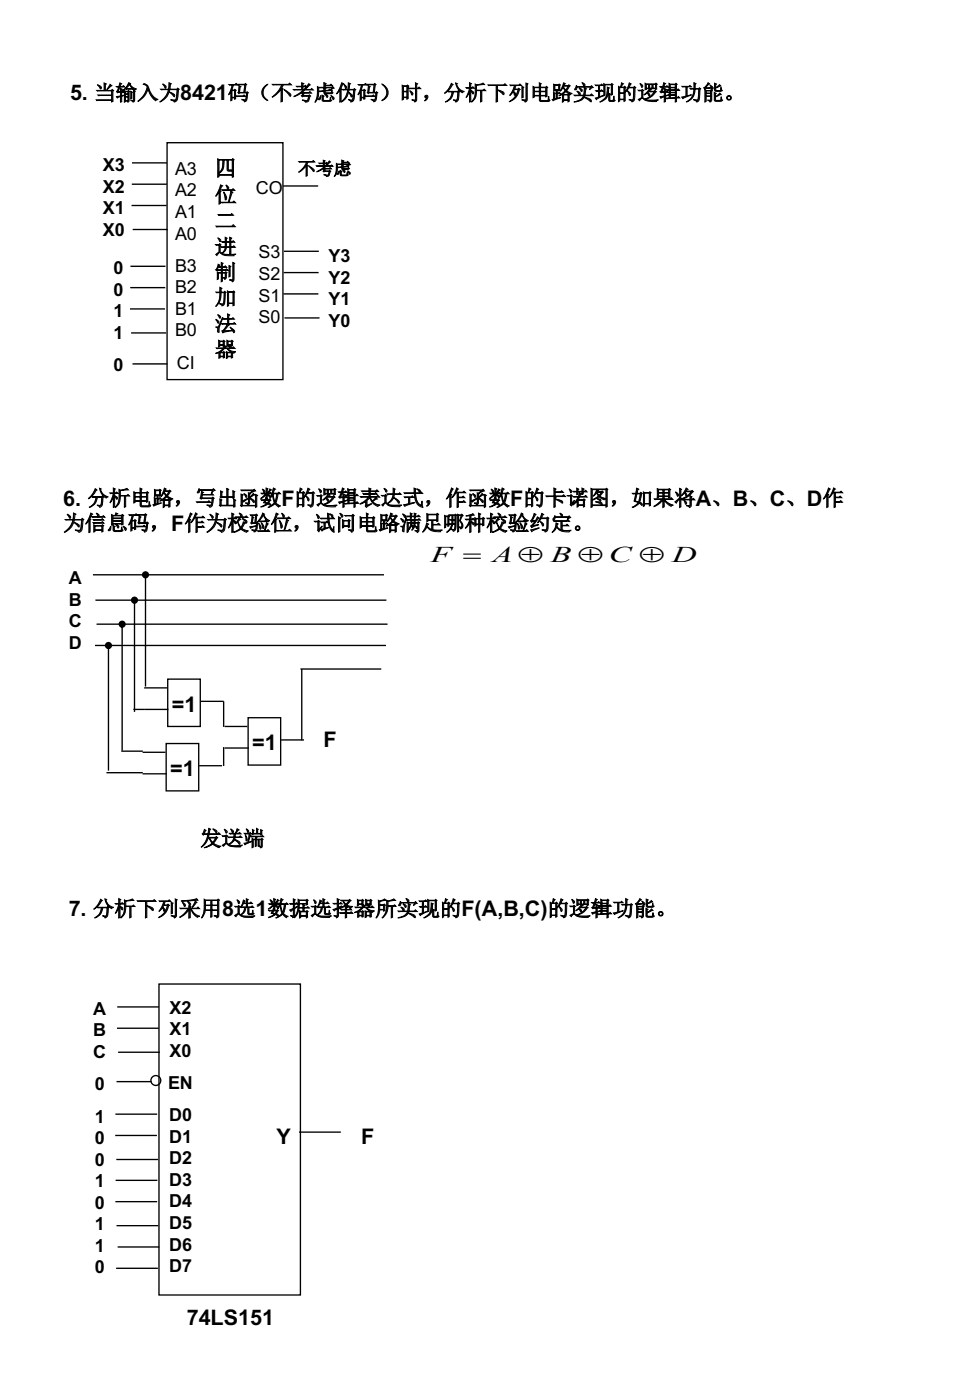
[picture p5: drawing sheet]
<svg xmlns="http://www.w3.org/2000/svg" width="190mm" height="275mm" viewBox="0 0 190 275" stroke-linecap="round" stroke-linejoin="round" font-family="sans-serif">
<defs><g id="words">
<text font-size="4.4" x="84.6" y="110.5">F = AÅ B Å C Å D</text>
<g font-size="4.2">
<text x="13.8" y="19.7">5. 当输入为8421码（不考虑伪码）时，分析下列电路实现的逻辑功能。</text>
<text x="42.2" y="34.5">四</text>
<text x="42.2" y="39.7">位</text>
<text x="42.2" y="44.7">二</text>
<text x="42.2" y="50">进</text>
<text x="42.2" y="55">制</text>
<text x="42.2" y="59.9">加</text>
<text x="42.2" y="65.1">法</text>
<text x="42.2" y="70.1">器</text>
<text x="12.4" y="99.4">6. 分析电路，写出函数F的逻辑表达式，作函数F的卡诺图，如果将A、B、C、D作</text>
<text x="12.4" y="104.2">为信息码，F作为校验位，试问电路满足哪种校验约定。</text>
<text x="33.7" y="139.9">=1</text>
<text x="49.5" y="147.4">=1</text>
<text x="63.5" y="146.7">F</text>
<text x="33.4" y="152.5">=1</text>
<text x="39.3" y="166.2">发送端</text>
<text x="13.5" y="180.1">7. 分析下列采用8选1数据选择器所实现的F(A,B,C)的逻辑功能。</text>
<text x="54.3" y="224.8">Y</text>
<text x="70.9" y="224.8">F</text>
<text x="36.7" y="260.5">74LS151</text>
</g>
<g font-size="3.5">
<text x="20.2" y="33.6">X3</text>
<text x="34.4" y="34.4">A3</text>
<text x="58.5" y="34.3">不考虑</text>
<text x="20.2" y="37.8">X2</text>
<text x="34.4" y="38.6">A2</text>
<text x="50.3" y="38.1">CO</text>
<text x="20.2" y="42.1">X1</text>
<text x="20.2" y="46.3">X0</text>
<text x="34.4" y="42.8">A1</text>
<text x="34.4" y="47.1">A0</text>
<text x="22.3" y="53.9">0</text>
<text x="34.4" y="53.4">B3</text>
<text x="50.8" y="50.8">S3</text>
<text x="64.5" y="51.6">Y3</text>
<text x="22.3" y="58.2">0</text>
<text x="34.4" y="57.7">B2</text>
<text x="50.8" y="55">S2</text>
<text x="50.8" y="59.3">S1</text>
<text x="64.5" y="55.8">Y2</text>
<text x="22.3" y="62.4">1</text>
<text x="34.4" y="61.9">B1</text>
<text x="50.8" y="63.5">S0</text>
<text x="64.5" y="60">Y1</text>
<text x="64.5" y="64.3">Y0</text>
<text x="22.3" y="66.6">1</text>
<text x="34.4" y="66.1">B0</text>
<text x="22.3" y="73">0</text>
<text x="34.7" y="72.5">CI</text>
<text x="13.5" y="114.8">A</text>
<text x="13.5" y="119">B</text>
<text x="13.5" y="123.3">C</text>
<text x="13.5" y="127.5">D</text>
<text x="18.3" y="199.5">A</text>
<text x="18.3" y="203.7">B</text>
<text x="33.3" y="199.2">X2</text>
<text x="33.3" y="203.5">X1</text>
<text x="18.3" y="207.9">C</text>
<text x="33.3" y="207.7">X0</text>
<text x="18.6" y="214.3">0</text>
<text x="33" y="214">EN</text>
<text x="18.6" y="220.6">1</text>
<text x="33.2" y="220.4">D0</text>
<text x="18.6" y="224.9">0</text>
<text x="33.2" y="224.6">D1</text>
<text x="18.6" y="229.1">0</text>
<text x="18.6" y="233.3">1</text>
<text x="33.2" y="228.9">D2</text>
<text x="33.2" y="233.1">D3</text>
<text x="18.6" y="237.6">0</text>
<text x="33.2" y="237.3">D4</text>
<text x="18.6" y="241.8">1</text>
<text x="33.2" y="241.6">D5</text>
<text x="33.2" y="245.8">D6</text>
<text x="18.6" y="246">1</text>
<text x="18.6" y="250.3">0</text>
<text x="33.2" y="250">D7</text>
</g>
</g></defs>
<g fill="none" stroke="#000" stroke-width=".2">
<path d="M19.2 16.6l.6 .4 .1 .3-.1 .2zM20.4 16.3l.5 .2-.2 .1v1.2h1.2l.1-.2 .3 .2-.1 .1v2l-.3 .1v-.3l-2.8 .1-.2-.2h3v-.8h-2.5l-.2-.1h2.7v-.8h-2.7l-.2-.1h1.5zM21.6 16.6l.4 .2-1 .8zM23.6 16.3l.3 .2-.3 .5h.4l.2-.2 .3 .3h-.9l-.4 .9h.5v-.6l.3 .1-.1 .5 .2-.1 .3 .2h-.5v.7h.5l-.5 .1v.4a.62 .62 0 0 1-.2 .8v-1.1l-.7 .3-.1-.3 .8-.1v-.8l-.6 .1-.2-.2 .4-.9-.3 .1-.1-.2h.5zM24.4 17.8l.7 .1 .1-.1 .3 .2-.1 .1v1.7l-.3 .3-.3-.3h.3l.1-.7h-.6v.9l-.2 .1zM24.6 18h.6v.4h-.6zM24.6 18.5h.6v.5h-.6zM24.8 17.4h.8l.2-.1 .3 .2h-1.3l.1 .1zM25.3 16.2l.3 .2-.1 .1a1.92 1.92 0 0 0 1.3 1l-.3 .2-.3-.2-.8-.9-.7 .9-.6 .3 .7-.7zM25.7 18l.3 .1-.1 1.2-.2 .1zM26.2 17.8l.4 .1-.2 .2v1.8l-.3 .2-.4-.4h.4l.1-.1zM28.2 16.6l.1-.2 .4 .2 .4 .5a3.7 3.7 0 0 0 1.9 2.5l-.4 .2a3.9 3.9 0 0 1-1.5-2.3 3.7 3.7 0 0 1-2 2.4 4.2 4.2 0 0 0 1.8-2.9z"/>
<path d="M31.6 17.5h1.5l.1-1.2 .4 .2-.1 .1-.1 .9h1.4l.1-.2 .3 .2-.2 .2-.1 1.1a1 1 0 0 1-.7 1.3l-.6-.5 .7 .1 .3-.2 .2-1.9h-1.5a3 3 0 0 1-1.9 2.4 3.7 3.7 0 0 0 1.7-2.4l-1.4 .1zM32 16.5a.72 .72 0 0 1 .6 .6l-.1 .2zM33.4 18.1l.8 .4 .1 .4-.1 .1zM45 16.6h1.1l.3-.2 .2 .3h-.7l-.4 1h.5l.1-.1 .3 .2h-.1v1.6l-.2 .1v-.3h-.5v.5l-.3 .1 .1-1.8-.5 .5 .7-1.8-.5 .1zM45.6 17.8h.5v1.3h-.5zM46.4 18.9h1.3l.2-.2 .3 .3h-1.7zM46.6 16.6h1.5l.1-.2 .2 .2-.1 .1-.2 1.5 .4-.2 .3 .2-.2 .1-.1 1.4-.3 .2-.2 .1-.5-.4h.7l.2-1.3h-1.4l-.1 .1-.2-.2 .1-.1 .2-1.2 .3 .1-.1 .1-.2 1.1h.9l.2-1.5h-1.3zM52 16.9l.6-.3a1.86 1.86 0 0 0 0 3.2 1.64 1.64 0 0 1-.6-2.9zM53.5 16.6h3.1l.3-.3 .3 .4h-1.5l-.4 .6 .3 .2-.1 .1v2.3l-.3 .1v-2.5l-.9 1.1-.8 .4a5.3 5.3 0 0 0 1.8-2.3h-1.7zM55.9 17.6l.8 .6a.58 .58 0 0 1 .4 .7h-.2zM58.2 17h1.1l-.1-.7 .5 .1-.2 .2v.4l.5-.2 .2 .3h-.7v.5h.2l1-1.2 .2 .3-.9 .9h1l.2-.2 .3 .3h-1.6l-.6 .5h1.3l.3-.2 .3 .3h-1.5l-.2 .5h1.1l.1-.2 .3 .3-.2 .4a.61 .61 0 0 1-.3 .7 .61 .61 0 0 1-.8-.2l-.3-.2 1 .1 .2-.8h-1.1l-.1 .1-.2-.2 .3-.5-.2-.1-1.5 .8 1.8-1.3h-1.8l-.2-.1h1.7v-.5h-.9zM62.3 17l.3 .2h1v-1l.4 .2-.2 .1v.2h1l.2-.1 .3 .2h-1.5v.4h1.4l.1-.2 .3 .3-.6 .4 .2-.4h-2.6a3.2 3.2 0 0 1-.7 2.8 4.9 4.9 0 0 0 .4-3.1z"/>
<path d="M62.7 17.9l.9-.1v-.5l.4 .2-.2 .3 .7-.1 .2-.1 .3 .2-1.2 .1 .1 .3h1l.3-.4v.3l.2 .1-.3 .2h-1.2l-.3-.1v-.4l-.8 .1zM62.9 18.8a.43 .43 0 0 1 .1 .5 .43 .43 0 0 1-.5 .2zM63.3 18.7l.3 .2-.1 .1v.7h1.3l.1-.5 .2 .5-.3 .2h-1.4l-.1-.3zM63.8 18.5l.5 .3-.1 .4zM65 18.8l.6 .4v.3l-.2 .1zM67.1 16.3l.4 .2-.6 .9 .2 .2-.1 .1v2.3l-.3 .1 .1-2.4-.7 .7zM67.6 16.6l.4 .4v.4h-.1zM68.4 16.3l.4 .2-.1 .1-.1 1h.8l.2-.2 .3 .2-.2 .1-.2 2-.6 .4-.4-.5 .6 .1 .1-.1 .3-1.9h-1a2.6 2.6 0 0 1-1.5 2.3 3.3 3.3 0 0 0 1.3-2.3h-.9l-.2-.1h1.1zM68.5 18.2l.6 .4v.4zM70.4 16.6h1.1l.3-.2 .2 .3h-.7l-.4 1h.5l.1-.1 .3 .2h-.1v1.6l-.2 .1v-.3h-.5v.5l-.3 .1 .1-1.8-.5 .5 .7-1.8-.5 .1zM71 17.8h.5v1.3h-.5zM71.8 18.9h1.3l.2-.2 .3 .3h-1.7z"/>
<path d="M72 16.6h1.5l.1-.2 .2 .2-.1 .1-.2 1.5 .4-.2 .3 .2-.2 .1-.1 1.4-.3 .2-.2 .1-.5-.4h.7l.2-1.3h-1.4l-.1 .1-.2-.2 .1-.1 .2-1.2 .3 .1-.1 .1-.2 1.1h.9l.2-1.5h-1.3zM75 16.5a1.69 1.69 0 0 1 1.2 1.6 1.69 1.69 0 0 1-1.2 1.7 1.85 1.85 0 0 0 0-3.3zM79 16.7l.9 .2 .1-.2 .3 .2-.2 .1v1.7a.61 .61 0 0 1-.2 .8v-.3h-.7v.3l-.2 .1zM79.2 17h.7v.9h-.7zM79.2 18h.7v1.1h-.7zM80.2 17.3h1.4v-1l.4 .2-.2 .1v.7h.3l.2-.2 .3 .3h-.8v2.2l-.3 .4-.6-.4h.7v-2.2l-1.3 .1zM80.5 17.9l.3 .1a.41 .41 0 0 1 .2 .6l-.1 .1zM83.5 18.8h.1a.39 .39 0 0 1 .5 .2 .39 .39 0 0 1-.2 .5l-.5 .3 .4-.6-.3-.1zM88 18h1.9l.2-.2 .2 .2-.1 .1-.2 1.6-.5 .4-.4-.5 .5 .1 .2-.2 .1-1.4h-.8a2.03 2.03 0 0 1-1.6 1.9 2.19 2.19 0 0 0 1.3-1.9h-.7zM88.6 16.4l.4 .2-.2 .1a3.3 3.3 0 0 1-1.5 1.6 4.3 4.3 0 0 0 1.3-1.9zM89.5 16.3l.3 .1-.1 .1a2.07 2.07 0 0 0 1.4 1.5l-.3 .2a2.53 2.53 0 0 1-1.3-1.9zM92.2 16.3l.4 .1-.2 .2v.6l.5-.1 .2 .2h-.7v.5l.6 .4-.1 .3-.5-.6 .1 2.1-.3 .1v-2l-.7 1 .7-1.8-.5 .1-.2-.2h.7z"/>
<path d="M93.3 16.5l.3 .2 1.3-.4 .2 .3-1.5 .2v.9h1.3l.2-.2 .3 .3h-.8v2.1l-.2 .1v-2.2h-.8a2.13 2.13 0 0 1-1 2.2 3.6 3.6 0 0 0 .7-3.2zM95.9 16.7h3l.3-.2 .3 .3h-1.8v.8l1 .4 .3 .4-.2 .2-1.1-.9v1.7a.52 .52 0 0 1-.3 .7l.1-3.3h-1.5zM100.2 16.7h1.7l.2-.2 .3 .3h-1.1l-.2 .7h.6l.2-.2 .3 .3-.2 .1a2.8 2.8 0 0 1-2 2.3 3.3 3.3 0 0 0 1.8-2.4h-.8l-.1 .3 .3 .4-.1 .4-.3-.7-.6 .8 .8-2-.7 .1zM102.5 17l.4 .2-.2 .1 .1 1.8-.3 .1zM103.3 16.3l.4 .2-.2 .1v2.9l-.1 .4-.3 .2-.6-.5h.6l.2-.2zM104.7 17l.3 .1h.9v-.8l.4 .2-.1 .1v.5h1l.1-.1 .3 .2-.2 .1v1.6l-.2 .1v-.1h-1v.7l.2 .2h1.1l.2-.2 .1-.6 .1 .8-.3 .2-1.5-.1-.2-.3v-.7h-1v.2l-.2 .1zM104.9 17.2h1v.7h-1zM104.9 18h1v.8h-1zM106.2 17.2h1v.7h-1zM106.2 18h1v.8h-1zM108.7 16.6l1 .1 .1-.2 .3 .2-.2 .1v1l-.2 .1v-.2h-.3v.6l.4-.2 .3 .3h-.7v.9l.7-.1-1.5 .6-.1-.3h.2v-1.3l.4 .1-.2 .1v1h.4v-1.7h-.3v.1l-.3 .1zM109 16.8h.7v.8h-.7z"/>
<path d="M110.7 18.7h.9v.9h-.9zM110.7 16.3l.3 .2-.2 .3h.8l.1-.1 .3 .2-.7 .9 1 .6-.3 .2-.9-.6-.5 .5 .9 .1 .1-.2 .3 .2-.1 .1v1.2l-.2 .1v-.3h-.9v.3l-.2 .1v-1.6l-.7 .3 1.2-1-.4-.7-.6 .8zM110.7 16.9h.9l-.5 .8-.4-.6zM112.8 18.7h1.8l.2-1.4 .4 .2-.2 .1-.1 1.1h1l.3-.2 .3 .3h-1.6l-.1 .3 1.2 .5 .1 .4-1.4-.9a2.29 2.29 0 0 1-1.9 .9 2.13 2.13 0 0 0 1.8-1.2l-1.7 .1zM113.2 16.8l.1 .2h2.7l.2-.2 .3 .4-.7 .4 .2-.5h-2.7l-.1 .4-.2 .2-.1-.1zM113.3 17.9l.3 .1a.38 .38 0 0 1 .3 .6h-.1zM113.8 17.3l.2 .1a.36 .36 0 0 1 .3 .5l-.1 .1zM114.3 16.3a.4 .4 0 0 1 .5 .2 .4 .4 0 0 1-.1 .5zM116.9 16.7h1l.3-.2 .2 .3h-.6v1l.3-.1 .3 .2h-.6v1.1l.6-.1-1.3 .7-.2-.3 .6-.2v-1.2l-.4 .1-.1-.2h.5v-1l-.4 .1zM118.6 16.4l.2 .2h1.2l.1-.2 .3 .2-.1 .1v1.1a.72 .72 0 0 1-.2 .9v-2h-1.3v2l-.2 .1zM119.3 17.1l.4 .2-.2 .1a2.14 2.14 0 0 1-1.7 2.6 2.45 2.45 0 0 0 1.5-2.9zM119.6 18.3l.3 .2-.1 .1v1.1h.6l.2-.8 .1 .7 .1 .1-.1 .2h-.9l-.2-.1z"/>
<path d="M121.7 17.2h.9v1.1h-.9zM121.7 18.4h.9v1.1h-.9zM122.1 16.3l.3 .2-.4 .6h.5l.2-.1 .2 .2-.1 .1v2.5l-.2 .1v-.3h-.9v.3l-.2 .1v-3l.4 .1zM123.3 17.9l.2 .2a.44 .44 0 0 1 .2 .7zM123.6 16.3l.4 .2-.5 .7h.9l.2-.2 .3 .2-.2 .1-.2 2.4a.33 .33 0 0 1-.5 .2l-.4-.4 .2 .1a.38 .38 0 0 0 .5 0 .38 .38 0 0 0 .1-.4l.1-1.9h-1l-.7 .7 .5-.9zM125.3 17.7h.7l.1-.1 .3 .2-.1 .1v1.3a2.24 2.24 0 0 0 2.1 .5l.9-.1-.4 .4h-.7a2.65 2.65 0 0 1-2.1-.7l-.5 .5-.2-.3 .6-.3v-1.4l-.5 .1zM125.7 16.5a.41 .41 0 0 1 .4 .2 .41 .41 0 0 1-.1 .5zM126.7 16.4l.2 .1h1.8l.1-.2 .3 .3-.2 .1 .1 .8-.3 .1v-.2h-1.1l.3 .2-.4 .3h1l.1-.1 .3 .2-.2 .1a2.61 2.61 0 0 1-2 1.4l1.2-.7 .6-.8a1.94 1.94 0 0 0-1.7 .5l-.3 .1 1.1-1.2h-.7v.2h-.2zM126.9 16.6h.5v.7h-.5zM127.1 18.2l.5 .3-.1 .4zM127.6 16.6h.5v.7h-.5zM128.3 16.6h.4v.7h-.4z"/>
<path d="M130.4 16.3l.3 .1-.3 .6h.4l.2-.2 .2 .3h-.8l-.4 .9h.5v-.6l.3 .1-.1 .5 .3-.1 .2 .2h-.5v.7l.6-.2-.6 .3v.4a.59 .59 0 0 1-.2 .8v-1.1l-.7 .3-.2-.3 .9-.2v-.7l-.6 .2-.3-.3h.2l.3-.9-.4 .1-.1-.2h.6zM130.9 17.7h2.1l.2-.2 .2 .3h-.6v1.4l.4-.2 .3 .2-.7 .1a.6 .6 0 0 1-.2 .8v-.8l-1.6 .1-.2-.1h.6v-1.5h-.3zM131.4 16.4l.2 .1h1l.2-.1 .2 .2-.2 .1 .1 .7-.3 .1v-.2h-1v.2h-.2zM131.6 16.6h1v.6h-1zM131.6 17.8h1v.3h-1zM131.6 18.2h1v.4h-1zM131.6 18.7h1v.5h-1zM133.9 17h1.4l.2-.2 .3 .3h-.9v1.7l.9-.1-1.7 .7-.2-.3 .8-.2v-1.8h-.6zM136.3 16.3l.4 .1-.2 .2v.8h.7l.2-.1 .2 .2-.1 .1a4.1 4.1 0 0 1-.4 2.3l-.2 .2-.7-.5h.7a3.3 3.3 0 0 0 .3-2.1h-.7a2.36 2.36 0 0 1-1.7 2.5 2.62 2.62 0 0 0 1.5-2.5h-.6l-.2-.1h.8zM138.4 17.7l.3 .1h.8l.2-.2 .2 .2-.1 .1v1.9l-.4 .3-.4-.4h.5l.1-.7h-.9v.9l-.3 .2zM138.7 17.9h.9v.4h-.9zM138.7 18.4h.9v.5h-.9z"/>
<path d="M139.1 16.3l.3 .2-.9 .8 1.2-.1-.2-.4a.48 .48 0 0 1 .4 .2 .48 .48 0 0 1 0 .6l-.1-.3-1.4 .2-.2-.3 .5-.3zM140.3 18.2l.4 .2-.2 .1v.5l.9-.7 .2 .3-1.1 .5v.5l1 .1 .2-.6v.4l.2 .2-.1 .1-1.1 .1-.4-.1zM140.3 16.4l.4 .1-.1 .1v.6l.7-.6 .3 .3-1 .4v.4h.9l.1-.5 .3 .6-.3 .1h-1.1a1.18 1.18 0 0 1-.2-1.1z"/>
<circle cx="143.2" cy="19.2" r=".46"/>
<circle cx="143.2" cy="19.2" r=".32"/>
</g>
<path d="M32.8 28h22.8v46.6h-22.8z" fill="#fff" stroke="#000" stroke-width=".26"/>
<g fill="none" stroke="#000" stroke-width=".2">
<path d="M42.8 31.2l.2 .2h2.6l.1-.2 .3 .2-.1 .1v3.3h-.3v-.4h-2.6v.3l-.2 .1zM43 31.5h.8a2.67 2.67 0 0 1-.8 2.5zM43.3 36.3l.4 .2-.5 1 .2 .1-.1 .1v2.3l-.3 .1v-2.4l-.6 .8 .5-1zM43.5 37.3h2l.3-.2 .3 .3-2.4 .1zM43.9 37.8a1.4 1.4 0 0 1 .5 1.4h-.2zM44 31.5h.6v1.8v.2l.3 .2 .7-.1-.7-.3-.1-1.8h.8v2.8h-2.6v-.2a2.36 2.36 0 0 0 1-2.6zM44.4 36.4a.62 .62 0 0 1 .5 .6l-.2 .2zM45.3 37.6l.4 .2-.7 1.9h.7l.2-.2 .4 .3-2.7 .1-.2-.2h1.4zM58.7 31.8h2.6l.2-.2 .3 .2h-1.3l-.3 .6 .3 .1-.2 .1v1.9l-.2 .1v-2.1l-.8 .9-.6 .4a4.4 4.4 0 0 0 1.5-2l-1.4 .1zM60.6 32.6l1 .6 .1 .5h-.1zM62.6 32.1h.9v-.6l.3 .1-.1 .1v.4l.4-.2 .2 .2h-.6v.5h.2l.8-1 .2 .2-.8 .8h.9l.1-.2 .3 .3h-1.4l-.5 .4h1.1l.2-.2 .3 .3h-1.2l-.2 .4h.9l.1-.1 .2 .2-.1 .3a.51 .51 0 0 1-.3 .6 .51 .51 0 0 1-.6-.2l-.3-.1 .8 .1 .2-.7-1 .1-.1-.2 .2-.4-.2-.1-1.3 .7 1.6-1.1h-1.5l-.2-.1h1.4v-.5l-.7 .1zM66.1 32.1l1 .1v-.7l.4 .1-.2 .3h.8l.2-.2 .2 .3h-1.2v.2h1.1l.1-.1 .3 .3-.5 .3 .1-.4h-2.1v.3a2.25 2.25 0 0 1-.6 2.1 4.3 4.3 0 0 0 .4-2.6z"/>
<path d="M66.3 32.9l.8-.1v-.5l.3 .2-.1 .3 .6-.1 .1-.1 .3 .2h-1v.3h.9l.3-.4 .1 .4-.2 .2h-1l-.2-.1-.1-.3-.6 .1zM66.6 33.6a.36 .36 0 0 1 0 .4 .36 .36 0 0 1-.4 .2zM66.8 33.5l.4 .2-.2 .1 .1 .6h1l.1-.5 .2 .5-.3 .1h-1.1zM67.3 33.3l.4 .3v.3zM68.3 33.6l.5 .3-.1 .3zM42.3 48.1h.7l.2-.2 .2 .2-.2 .1v1.4a4.1 4.1 0 0 0 3.1 .3v.1a2.56 2.56 0 0 1-1.9 .2l-.6-.1-.7-.5-.5 .6-.2-.2 .6-.5v-1.3h-.5zM42.4 44.5h3.1l.3-.3 .4 .4h-3.6zM42.8 46.8a.4 .4 0 0 1 .4 .2 .4 .4 0 0 1 0 .5zM42.8 42.2h2.5l.2-.2 .3 .3h-2.8zM42.8 51.9l.4 .2-.3 .3h.6v-.8l.3 .1-.1 .2v.5h.4l.1-.2 .3 .3h-.8v.5h.6l.2-.2 .3 .3h-1.1v.5h.5l.1-.2 .3 .2-.2 .1v1l-.3 .2-.3-.4h.4l.1-.8h-.6v1.6l-.2 .1v-1.7h-.6v1.1l-.2 .1v-1.5l.8 .2v-.5l-1 .1-.1-.2h1.1v-.5h-.6l-.4 .5zM43.2 56.5l.4 .2-.2 .1v.6h.6l.2-.1 .2 .2-.1 .1-.2 2.2-.5 .3-.4-.4h.6a4 4 0 0 0 .2-2.2h-.6a2.88 2.88 0 0 1-1 2.7 3.5 3.5 0 0 0 .8-2.7h-.7l-.1-.1h.8zM44.2 46.6l.4 .2-.1 .1v.6h.6v-.9l.4 .2-.2 .1v.6h.3l.2-.2 .3 .3h-.8v.9h.4l.2-.2 .3 .3h-.9v.4a.65 .65 0 0 1-.2 .9v-1.3h-.6a1.21 1.21 0 0 1-.9 1.1 1.43 1.43 0 0 0 .7-1.1l-.7 .1-.2-.2h.9v-.9l-.6 .1-.2-.2h.8z"/>
<path d="M44.5 47.6h.6v.9h-.6zM44.7 57.2l.2 .1h.8l.2-.1 .2 .2-.1 .1v2.5l-.2 .1v-.4h-.9v.4l-.2 .1zM44.9 57.4h.9v2.2h-.9zM45 52.2l.3 .2-.1 .1v1.8l-.2 .1zM45.7 51.6l.4 .1-.1 .2v3l-.4 .5-.5-.4h.5l.1-.2zM42.4 62.8l.5 .3v.4zM42.5 68.4h1.4l.2-.5 .3 .2-.3 .3h1.1l-.3-.4 .4 .1v.3h.3l.2-.2 .4 .3h-1.5l.6 .4 1 .3-.4 .2-.2-.1v1l-.3 .1v-.3h-.7v.3h-.2v-1.3l.9 .1-.8-.7h-.5l-1 .7h.7l.2-.1 .2 .2-.1 .1v.9l-.2 .1v-.3h-.7v.2l-.2 .1v-1.1l-.6 .1 .8-.3 .6-.6h-1.2zM42.8 61.9l.5 .3v.3zM42.9 66.9l.3 .1h.6l.1-.1 .3 .2-.1 .1a.67 .67 0 0 1-.3 .8v-.1h-.6v.1l-.3 .1zM43.2 67.1h.6v.7h-.6zM43.2 69.3h.7v.7h-.7zM43.7 62.4l-.2 .7a4.2 4.2 0 0 0-.5 2.2l-.3-.1v-.7l-.3-.2h.4l.1-.1z"/>
<path d="M44.6 66.9l.2 .1h.6l.1-.1 .3 .2-.1 .1v.7l-.3 .1v-.1h-.6l-.2 .1zM44.7 61.7l.4 .2-.2 .2v.5h.7l.2-.1 .2 .2h-1.1v.9h.9l.2-.2 .3 .3h-1.6l.3 .2-1.1 1.1 1.8-.1-.5-.5a1.2 1.2 0 0 1 .8 .9l-.1 .1-.2-.4-1.9 .4-.2-.4 .6-.4 .4-.9-1 .1-.1-.2h1.2v-.9l-.7 .1-.2-.2h.9zM44.7 69.3h.7v.7h-.7zM44.8 67.1h.6v.7h-.6zM18.1 97.6h1.8l.2-.1 .2 .2-.1 .1-.2 1.5-.4 .4-.5-.4h.6l.1-.1 .2-1.5h-.9a2.03 2.03 0 0 1-1.5 2 2.19 2.19 0 0 0 1.3-2l-.7 .1zM18.7 96.1l.3 .2-.1 .1a3.3 3.3 0 0 1-1.5 1.6 4.3 4.3 0 0 0 1.3-1.9zM19.6 96l.3 .1-.2 .1a2.07 2.07 0 0 0 1.5 1.5l-.3 .2a2.53 2.53 0 0 1-1.3-1.9zM22.3 95.9l.3 .2-.1 .1v.7l.4-.2 .3 .3h-.7v.4l.6 .5-.2 .2-.4-.6v2.1l-.2 .1v-1.9l-.7 1 .7-1.8h-.6l-.1-.1h.7zM23.4 96.2l.2 .2 1.3-.4 .3 .3-1.6 .1v1h1.3l.2-.2 .3 .3h-.7v2.1l-.3 .1v-2.2h-.8a2.13 2.13 0 0 1-.9 2.2 3.6 3.6 0 0 0 .7-3.2zM26.3 96.7l.2 .1h1v-.9l.4 .2-.1 .1v.6h1l.1-.2 .3 .3-.2 .1v1.6l-.2 .1v-.2h-1v.8l.2 .1h1.1l.2-.1 .1-.7 .1 .9-.3 .1h-1.5l-.2-.3v-.8h-1v.3l-.2 .1zM26.5 96.9h1v.7h-1zM26.5 97.7h1v.7h-1z"/>
<path d="M27.8 96.9h1v.7h-1zM27.8 97.7h1v.7h-1zM30.3 96.2l1 .1 .1-.1 .3 .2-.2 .1v.9l-.2 .1v-.1h-.3v.6l.4-.2 .3 .3h-.7v.9l.7-.1-1.5 .6-.1-.3h.2v-1.4l.3 .2-.1 .1v1l.3-.1v-1.6h-.2v.1l-.3 .1zM30.6 96.4h.7v.9h-.7zM32.3 98.3h.9v1h-.9zM32.3 95.9l.3 .2-.2 .4h.8l.1-.2 .3 .2-.7 1 1 .5-.3 .3-.9-.6-.5 .4 .9 .1 .1-.1 .3 .2-.1 .1v1.2l-.2 .1v-.3h-.9v.2l-.2 .2v-1.6l-.7 .3 1.2-1-.4-.7-.6 .8zM32.3 96.6h.9l-.5 .8-.4-.7zM34.7 98.5l.1-.1a.39 .39 0 0 1 .5 .3 .39 .39 0 0 1-.2 .5l-.5 .3 .4-.6-.3-.1zM38.6 98.7h2.2l.2-.3 .4 .4h-2.6zM39.1 96.1l.1 .2h2.5l.2-.2 .3 .3-.6 .5 .2-.5h-2.6l-.1 .4-.3 .1zM39.6 96.6l.3 .2-.1 .4h1.6l.2-.2 .3 .3h-2.2l-.1 .6h2.1l.1-.2 .3 .2-.2 .1-.3 1.5-.4 .2-.5-.4a.59 .59 0 0 0 .6 0 .59 .59 0 0 0 .3-.6l.1-.7h-2.1l-.1 .1-.2-.2zM43.3 96.5l.4 .2-.1 .1v.8h.9v-1.6l.4 .2-.1 .1v1.3h.9v-1.1l.4 .1-.1 .2v1l-.3 .1v-.2h-.9v1.6h1.1v-1.2l.4 .2-.2 .1 .1 1.2-.3 .1v-.3h-2.5l-.1 .1-.2-.1 .1-.2v-1.1l.4 .2-.2 .1v.9h1.1v-1.6l-1.1 .2-.2-.2 .1-.1z"/>
<path d="M47.3 96.3h2.4l.2-.1 .3 .3-1.2 .5 .1 .1-.1 .1v.6l.7-.8 .3 .3-1 .6 .9 .5v.4l-.9-.9v1.1l-.3 .2-.5-.3h.6v-.9l-.9 .7-.3-.3 .6-.2a.81 .81 0 0 0 .6-1v-.3l.2 .1 .7-.6-2.2 .1zM47.3 97.1l.4 .2-.1 .1v1.9h2.6v-2.1l.4 .2-.2 .1v2.1l-.2 .1v-.3h-2.6l-.2 .2-.2-.2 .2-.1zM47.9 97.1l.5 .3v.3l-.1 .1zM51.5 96.2l.5 .3v.3h-.1zM52.3 98.3h.5l-.3 .6-.5-.1zM52.3 95.9l.3 .2-.1 .1v.8h.4l.2-.2 .3 .2h-.9v.2l.5 .2v.2v.1l-.5-.4v.5l-.2 .1 .2 .1-.2 .3h.5l.1-.2 .3 .2-.5 .6 .4 .2 .1 .2-.6-.2-1.4 .6 1.2-.7-.6-.2 .2-.5-.6 .1-.1-.1h.8l.2-.4v-.7l-1.1 .8 .9-1-.6 .1-.2-.1h1zM53 96.1l.3 .2-.6 .6zM53.6 97h.7l-.3 1.6zM53.7 95.9l.4 .2-.5 .9h1l.2-.2 .3 .2h-.5l-.4 1.8 .9 .7-.4 .2-.7-.7-1.3 .8 1.2-1-.3-1.7-.6 .8zM58.6 96.9h.9v1h-.9zM58.6 98h.9v1.2h-.9zM59 95.9l.3 .2-.4 .7h.5l.2-.2 .2 .3-.1 .1v2.5l-.2 .1v-.3h-.9v.2l-.2 .2v-3.1l.4 .2z"/>
<path d="M60.2 97.6l.2 .1a.44 .44 0 0 1 .2 .8zM60.5 96l.3 .2-.4 .6h.9l.2-.1 .3 .2-.2 .1-.2 2.4a.33 .33 0 0 1-.5 .1l-.4-.3 .2 .1a.38 .38 0 0 0 .4 0 .38 .38 0 0 0 .2-.4l.1-2h-1l-.7 .8 .5-.9zM62.2 97.4h.7l.1-.2 .3 .3-.2 .1v1.3a2.24 2.24 0 0 0 2.2 .4h.9l-.4 .3h-.7a2.65 2.65 0 0 1-2.1-.6l-.5 .5-.2-.3 .6-.3v-1.4l-.5 .1zM62.6 96.1a.41 .41 0 0 1 .4 .3 .41 .41 0 0 1-.1 .4zM63.6 96l.2 .2h1.8l.1-.2 .3 .2-.2 .1 .1 .9-.3 .1v-.2h-1.1l.3 .2-.4 .3h1l.1-.1 .3 .2-.2 .1a2.61 2.61 0 0 1-2 1.3l1.2-.7 .6-.7a1.94 1.94 0 0 0-1.7 .5l-.3 .1 1.1-1.2h-.7v.1l-.2 .1zM63.8 96.3h.5v.7h-.5zM64 97.9l.5 .3-.1 .3zM64.5 96.3h.4v.7h-.4zM65.2 96.3h.4v.7h-.4zM67.2 95.9l.4 .2-.3 .6h.4l.2-.2 .2 .3h-.9l-.3 .9h.5l-.1-.7 .4 .2-.1 .5 .3-.1 .2 .2h-.5v.7l.6-.2-.6 .3v.3a.59 .59 0 0 1-.3 .8l.1-1-.7 .3-.2-.3 .9-.2v-.7l-.6 .1-.3-.2 .2-.1 .3-.8h-.4l-.1-.1h.5zM67.8 97.3h2.1l.2-.2 .2 .3h-.6v1.5l.4-.3 .3 .3h-.7a.6 .6 0 0 1-.2 .8v-.7l-1.6 .1-.2-.1 .6-.1v-1.5l-.3 .1zM68.3 96.1l.2 .1h1l.2-.2 .2 .3-.2 .1 .1 .6-.3 .2v-.3h-1v.2l-.2 .1z"/>
<path d="M68.5 96.3h1v.5h-1zM68.5 97.4h1v.4h-1zM68.5 97.9h1v.4h-1zM68.5 98.4h1v.5h-1zM71 96.5h1.5v-.6l.4 .2-.2 .4h1.1l.2-.2 .3 .3h-1.6v.4h.9l.2-.2 .3 .3h-1.4v.5h1.3l.2-.2 .3 .3h-1.8l.4 .8 .7-.7 .3 .3-.9 .5 .6 .4 .8 .3-.4 .2a2.5 2.5 0 0 1-1.6-1.7 1.6 1.6 0 0 0-.5 1.6l.9-.3-1.1 .6-.2-.2 .1-.9-1.1 .4a3.9 3.9 0 0 0 1.7-1.3l-1.5 .1-.1-.2h1.7v-.5l-1.1 .1-.1-.2h1.2v-.4l-1.3 .1zM74.9 97.4h.7l.1-.2 .3 .2-.2 .1v1.3a3.8 3.8 0 0 0 3.1 .5l-.4 .3h-.4a2.73 2.73 0 0 1-2.4-.7l-.5 .6-.2-.3 .6-.4v-1.3h-.5zM75.5 96l.5 .4-.1 .3zM76.1 97.1h1.1v-1.1l.4 .1-.1 1h.8l.2-.2 .3 .3h-1.3l-.2 .6a1.33 1.33 0 0 1 1.1 1.1h-.1l-1-1.1a1.89 1.89 0 0 1-1.2 1.1 2.18 2.18 0 0 0 1.1-1.7h-1zM79.4 96.9h2l-.1-1 .4 .2-.1 .1v.7h.8l.2-.3 .4 .4h-1.4a2.37 2.37 0 0 0 1.1 2.3l.2-.8 .1 1.2a1.79 1.79 0 0 1-1.5-1.9l-.1-.8h-1.9zM79.4 97.7h1.4l.2-.2 .3 .3h-.8v1.2l1-.2-2 .7-.2-.3 .9-.2v-1.2h-.6zM81.9 96.1l.6 .3-.1 .3zM83.9 98.5l.1-.1a.39 .39 0 0 1 .5 .3 .39 .39 0 0 1-.2 .5l-.5 .3 .4-.6-.3-.1z"/>
<path d="M88.7 95.9l.3 .2-.5 1 .2 .1-.1 .1v2.3l-.3 .1v-2.4l-.6 .8 .6-1.1zM89.7 95.9l.3 .2-.4 .7h1.3l.2-.3 .3 .4h-1.4v.8h.7l.3-.2 .3 .3h-1.3v.8h.9l.2-.2 .3 .3h-1.4v.9l-.2 .1v-2.8h-.2l-.8 .9zM92.3 96.3h2.4l.2-.1 .2 .3-1.1 .5 .1 .1-.1 .1v.6l.7-.8 .2 .3-.9 .6 .8 .5v.4l-.8-.9-.1 1.1-.3 .2-.4-.3h.5v-.9l-.9 .7-.2-.3 .5-.2a.81 .81 0 0 0 .6-1v-.3l.2 .1 .8-.6-2.3 .1zM92.3 97.1l.4 .2-.2 .1v1.9h2.6v-2.1l.4 .2-.1 .1v2.1l-.3 .1v-.3h-2.6l-.1 .2-.2-.2 .1-.1zM92.8 97.1l.6 .3v.3l-.1 .1zM96.5 96.2l.4 .3v.3h-.1zM97.2 98.3h.6l-.3 .6-.6-.1zM97.2 95.9l.4 .2-.2 .1v.8h.4l.2-.2 .3 .2h-.9v.2l.5 .2 .1 .2-.1 .1-.5-.4v.5l-.2 .1 .3 .1-.3 .3h.6l.1-.2 .2 .2-.4 .6 .3 .2 .1 .2-.6-.2-1.3 .6 1.1-.7-.6-.2 .3-.5-.6 .1-.2-.1h.8l.2-.4v-.7l-1 .8 .9-1-.7 .1-.2-.1h1zM97.9 96.1l.3 .2-.6 .6zM98.6 97h.7l-.4 1.6zM98.6 95.9l.4 .2-.4 .9h.9l.2-.2 .3 .2h-.5l-.4 1.8 .9 .7-.3 .2-.8-.7-1.3 .8 1.2-1-.3-1.7-.5 .8zM103.5 96.9h.9v1h-.9z"/>
<path d="M103.5 98h.9v1.2h-.9zM103.9 95.9l.4 .2-.5 .7h.6l.1-.2 .3 .3-.2 .1v2.5l-.2 .1v-.3h-.9v.2l-.2 .2v-3.1l.4 .2zM105.1 97.6l.3 .1a.44 .44 0 0 1 .1 .8zM105.4 96l.4 .2-.4 .6h.9l.1-.1 .3 .2-.2 .1-.1 2.4a.33 .33 0 0 1-.5 .1l-.5-.3 .3 .1a.38 .38 0 0 0 .4 0 .38 .38 0 0 0 .1-.4l.1-2h-1l-.6 .8 .5-.9zM108.8 95.9l.4 .2-.2 .1v.5h1.1l.2-.2 .3 .3h-1.6v.7h1.4l.3-.2 .3 .3h-2.1l.3 .2-.2 .3 1 .2a.51 .51 0 0 1 .5 .5l-.1 .1-1.4-.8 .1 1.5-.3 .1v-2.1h-1.4l-.2-.1h1.6zM111.4 97.4h.6l.2-.2 .2 .2-.1 .1v1.4l.5-.5-.6 1-.2-.2 .1-1.7h-.5zM111.8 96.1a.4 .4 0 0 1 .4 .3 .4 .4 0 0 1-.1 .4zM112.6 96.6h.7v-.7l.3 .2-.1 .1v.4h.8v-.7l.4 .2-.2 .1v.4h.3l.2-.2 .3 .3h-.8v.4l-.2 .1v-.5h-.8v.4l-.2 .1v-.5h-.6zM112.6 97.6h1l.2-.7 .4 .2-.3 .5h.9l.2-.2 .3 .3h-1.5l-.3 .5h1.1l.1-.1 .2 .2-.1 .1v.4a.66 .66 0 0 1-.2 .9v-.4h-1v.3l-.3 .1 .1-1.2-.9 .8 1.1-1.6h-.9zM113.6 98.3h1v.9h-1zM116.1 96l.2 .1h2.7l.1-.1 .3 .2-.2 .1 .1 3.3-.3 .1v-.3h-2.7v.2l-.2 .1zM116.3 96.2h.9l-.7 1.3 .6-.7 .4 .7-1.2 .7z"/>
<path d="M117 98.6l1 .1 .2 .2v.3zM117.2 96.8h.9l-.4 .6zM117.2 96.2h1.8v3.1h-2.7v-1l1.3-.7 1 .6 .4-.2-1.2-.5 .7-.8-.2-.2-.2 .2h-.8l.2-.3zM117.3 98l.6 .2 .1 .3zM120.4 98.5v-.1a.39 .39 0 0 1 .5 .3 .39 .39 0 0 1-.2 .5l-.5 .3 .4-.6-.2-.1zM125 96l.4 .1-.1 .1-.2 .8h.6l.1-.2 .3 .2-.5 1.7 .5 .3v.3l-.6-.4-.5 .5-.8 .3 1.1-.9-.8-.3 .4-1.4h-.5l-.2-.1h.7zM125.1 97.1h.7l-.4 1.6-.6-.2zM126.4 96.7l.2 .1h.9l.1-.1 .3 .2-.2 .1 .1 2.3-.3 .1v-.3h-.9v.3l-.2 .1zM126.6 96.9h.9v2.1h-.9zM129.1 96l.2 .2h2l.1-.2 .3 .3-.2 .1v.5a.75 .75 0 0 1-.2 .9v-.2h-.9v.5h1.2l.2-.3 .4 .4h-1.7l.6 .6 1.1 .5-.4 .2-.4-.2-.6-.5-.4-.6v.5a.77 .77 0 0 1-.2 1v-1.4l-.9 .9-.8 .4 1.5-1.4h-1.3l-.2-.1h1.7v-.5h-.9v.1l-.2 .1zM129.3 96.3h.9v.5h-.9zM129.3 96.9h.9v.6h-.9z"/>
<path d="M130.4 96.3h.9v.5h-.9zM130.4 96.9h.9v.6h-.9zM132.7 96.7a.47 .47 0 0 1 .4 .3 .47 .47 0 0 1 0 .5zM133.5 96l.3 .2-.1 .1v3.3l-.2 .1v-1.7l-.7 .9-.2-.2 .1-.1a1.67 1.67 0 0 0 .8-2.1zM133.8 98.2h1.7v-.7l.4 .1-.1 .1v.5l.4-.2 .3 .3h-.7l-.1 1.2-.3 .3-.6-.5h.7v-1h-1.5zM134.3 98.4a.39 .39 0 0 1 .5 .2 .39 .39 0 0 1-.2 .5zM134.8 95.9l.3 .3-.4 .3h1.1l.1-.1 .3 .2-.2 .1a3.4 3.4 0 0 1-2.1 1.4v-.1a3.6 3.6 0 0 0 1.9-1.4h-1.2l-.1 .2 .4 .3-.1 .2-.1 .1-.2-.5-.6 .5zM140.2 98.4a.79 .79 0 0 1 .9 1zM147.5 98.4a.79 .79 0 0 1 .9 1zM154.7 98.4a.79 .79 0 0 1 .9 1zM162.7 95.9l.3 .2-.5 1 .2 .1-.1 .1v2.3l-.2 .1v-2.4l-.7 .8 .6-1.1zM163.7 95.9l.4 .2-.5 .7h1.4l.2-.3 .3 .4h-1.4v.8h.7l.2-.2 .3 .3h-1.2v.8h.8l.2-.2 .3 .3h-1.3v.9l-.3 .1v-2.8h-.2l-.8 .9z"/>
<path d="M12.8 102.1h1.6l.1-1.3 .4 .3-.2 .1-.1 .9h1.4l.2-.2 .3 .2-.2 .2-.1 1.1a1 1 0 0 1-.7 1.2l-.7-.4h.8l.2-.1 .3-1.9h-1.5a3 3 0 0 1-1.9 2.4 3.7 3.7 0 0 0 1.6-2.4l-1.3 .1zM13.2 101.1h.1a.72 .72 0 0 1 .6 .6l-.2 .2zM14.7 102.7l.7 .4 .1 .4v.1zM17.8 100.9l.4 .2-.6 .9 .2 .1-.1 .1v2.4l-.2 .1v-2.4l-.7 .7 .6-.9zM18 101.6h1.2l-.2-.7 .4 .3-.1 .4h.8l.2-.2 .3 .3h-2.4zM18.3 102.7h1.6l.2-.2 .3 .3-2 .1zM18.3 102.1h1.6l.2-.2 .3 .3-1.9 .1zM18.4 103.2l.3 .1h1.3l.1-.2 .3 .2-.2 .1v1.1l-.2 .1v-.4h-1.3v.3l-.3 .1zM18.7 103.4h1.3v.7h-1.3zM21.7 103.5a.48 .48 0 0 1 .1 .5 .48 .48 0 0 1-.5 .3zM21.9 101.1l.7 .2 .2-.5 .3 .2-.4 .3h1.2l.1-.2 .3 .2-.1 .1v1.7l-.3 .1v-.2h-1.7v.1l-.3 .1zM22.2 101.4h1.7v.4h-1.7z"/>
<path d="M22.2 101.9h1.7v.5h-1.7zM22.2 102.5h1.7v.4h-1.7zM22.2 103.3l.4 .2-.1 .1 .1 .7 1.2-.1 .1-.6 .3 .6-.3 .2h-1.5l-.2-.3zM22.8 103.1l.5 .3v.3zM24.2 103.4l.6 .5-.1 .3zM25.3 101.2h1.2l.2-.2 .3 .3h-.8l-.3 1h.5l.1-.2 .3 .2-.2 .1 .1 1.6-.3 .1v-.3h-.5v.5l-.2 .1v-1.8l-.4 .5 .7-1.8h-.5zM25.9 102.4h.5v1.3h-.5zM26.8 103.4h1.3l.2-.2 .3 .3-1.7 .1zM27 101.1h1.4l.2-.1 .2 .2-.1 .1-.2 1.5 .4-.2 .3 .2-.2 .1-.2 1.3-.2 .3-.2 .1-.5-.4h.7l.2-1.3h-1.4l-.1 .1-.2-.2 .1-.1 .1-1.2 .4 .1-.2 .1-.1 1.1h.9l.2-1.6-1.3 .1zM30 103.4l.1-.1a.39 .39 0 0 1 .5 .3 .39 .39 0 0 1-.2 .5l-.5 .3 .4-.6-.3-.1zM37.4 100.8l.3 .2-.5 1 .2 .2-.1 .1v2.2l-.3 .2 .1-2.5-.7 .8 .6-1.1zM38.4 100.8l.3 .2-.4 .7h1.3l.2-.2 .4 .3h-1.5v.8h.8l.2-.2 .3 .3h-1.3v.8h.9l.2-.2 .3 .3h-1.4l.1 1-.3 .1v-2.9h-.2l-.8 .9z"/>
<path d="M40.8 102.1h1.6l.1-1.3 .4 .3-.2 .1-.1 .9h1.4l.2-.2 .3 .2-.2 .2-.1 1.1a1 1 0 0 1-.7 1.2l-.7-.4h.8l.2-.1 .3-1.9h-1.5a3 3 0 0 1-1.9 2.4 3.7 3.7 0 0 0 1.6-2.4l-1.3 .1zM41.2 101.1h.1a.72 .72 0 0 1 .6 .6l-.2 .2zM42.7 102.7l.7 .4 .2 .4-.1 .1zM45.5 100.9l.4 .2-.1 .1v.7l.4-.2 .3 .3h-.7v.2l.5 .4-.1 .3-.4-.6v2.2l-.3 .2v-2l-.6 1 .6-1.7h-.5l-.1-.1h.6zM46.3 101.6h1.8l.3-.2 .3 .3-2.3 .1zM46.7 102.7l.6 1 .5-1.1 .4 .2-.7 1 1.2 .6-.3 .2-1.1-.6-1.4 .6 1.3-.8zM47 101.8l.3 .3-1.1 .9zM47 100.9l.2 .1a.36 .36 0 0 1 .3 .5l-.1 .1zM47.6 101.9a.98 .98 0 0 1 .9 .7l-.1 .2zM49.1 103.6l1.1-.2-1 .4zM49.2 101.2h1l.1-.1 .3 .2-.2 .1-.1 1.4 .2-.2 .2 .2-.1 .1-.2 1.2-.5 .5-.4-.5h.6l.3-1.2h-.8l-.2 .1-.2-.2 .2-.1 .1-1.2 .3 .2-.1 .1-.1 1h.4l.2-1.5-.9 .1zM50.6 104.3h1.3l.4-1.5 .4 .2-.7 1.3h.4l.2-.2 .3 .3-2.2 .1z"/>
<path d="M50.8 103a.69 .69 0 0 1 .3 1zM50.9 102.4h1.1l.2-.2 .2 .3-1.3 .1zM51.3 102.8l.3 .3a.57 .57 0 0 1 .1 .8h-.1zM51.6 100.9l.3 .2h-.1l.4 .7 .8 .6-.4 .2-.3-.3-.6-1.1-.6 1-.5 .4zM54.3 100.9l.3 .2-.5 .9 .2 .1-.1 .1v2.3l-.2 .1v-2.4l-.7 .9 .6-1.1zM54.5 101.8h2l.2-.2 .3 .3-2.4 .1zM54.9 102.3a1.4 1.4 0 0 1 .5 1.4h-.2zM55.3 100.9h.1a.62 .62 0 0 1 .4 .7l-.2 .1zM56.3 102.1l.4 .2-.8 2h.7l.3-.3 .3 .4h-2.7l-.1-.1h1.4zM58 103.4l.1-.1a.39 .39 0 0 1 .5 .3 .39 .39 0 0 1-.2 .5l-.5 .3 .4-.6-.3-.1zM61.8 102.5h.6l.1-.2 .3 .2-.1 .1v1.5l.6-.6-.7 1-.2-.3v-1.6h-.5zM62.1 101.1a.5 .5 0 0 1 .5 .8z"/>
<path d="M62.9 101.9h1.5l-.1-1 .4 .2-.1 .1v.7h.6l.2-.3 .3 .4h-1.1a3.1 3.1 0 0 0 .8 2.2l.2-.7v1.1a2.66 2.66 0 0 1-1.2-2.6h-1.3zM63 102.6h1l.2-.1 .2 .2h-.5v1.1l.6-.1-1.3 .7-.2-.3 .6-.2v-1.2l-.4 .1zM64.8 101l.6 .3-.1 .3zM66.5 101.6l.4 .2-.2 .1v2.6l-.2 .1zM66.7 100.9l.3 .1a.38 .38 0 0 1 .3 .3 .38 .38 0 0 1-.1 .4zM67.3 102.1l.2 .2h.9l.1-.2 .3 .2-.2 .1 .1 1.2-.3 .1v-.2h-.9v.2l-.2 .1zM67.5 102.4h.9v1h-.9zM67.7 101.3h1.5l.1-.2 .3 .2-.2 .2v2.6l-.2 .4-.2 .1-.2-.3-.4-.1 .8-.1v-2.7l-1.3 .1zM70.7 101.6l.3 .1h1v-.8l.3 .1-.1 .1v.6h1l.2-.1 .2 .2-.1 .1v1.6l-.3 .1v-.2h-1v.8l.2 .1h1.1l.2-.1 .1-.6 .2 .8-.4 .1h-1.5l-.1-.3v-.8h-1v.3l-.3 .1zM71 101.8h1v.7h-1zM71 102.6h1v.7h-1zM72.2 101.8h1v.7h-1z"/>
<path d="M72.2 102.6h1v.7h-1zM74.8 101.1l.9 .1 .2-.1 .2 .2-.1 .1v.9l-.2 .1v-.1h-.3v.6l.4-.2 .2 .3h-.6v.9l.6-.1-1.4 .6-.2-.3h.3v-1.4l.3 .2-.1 .1v1l.3-.1v-1.6h-.3l-.2 .2zM75 101.3h.8v.9h-.8zM76.7 103.2h.9v1h-.9zM76.7 100.9l.4 .1-.3 .4h.8l.2-.2 .2 .3-.7 .9 1.1 .5-.3 .3-.9-.6-.6 .4 1 .1 .1-.1 .2 .2-.1 .1v1.2l-.2 .1v-.3h-.9v.2l-.2 .2v-1.6l-.7 .3 1.2-1-.3-.7-.6 .8zM76.8 101.5h.8l-.4 .8-.5-.7zM78.7 101.9l.5 .3v.4zM79.1 101l.5 .4v.3h-.1zM79.7 101.8l-.4 2.7-.2-.1v-.7l-.4-.3 .4 .1 .1-.2zM79.8 102.1h2.3l.2-.2 .3 .3h-1.1v.5h.5l.1-.1 .3 .2-.1 .1v1.3l-.2 .4-.2 .1-.4-.4h.5l.1-1.5h-.6v.5l.4 .3v.2l-.1 .1-.3-.5-.6 .8 .3-.6 .1-.8h-.4a.36 .36 0 0 0 .2 .6l-.1 .3-.2-.5-.2 .6-.4 .4v.3l-.2 .1v-2l.7 .1v-.5l-.8 .1zM79.9 101.5h.7v-.7l.4 .2-.2 .1v.4h.6v-.6l.3 .1-.1 .1v.4h.4l.2-.2 .3 .3h-.9v.2l-.2 .1v-.3h-.6v.3l-.2 .1v-.4h-.6zM80.2 102.8h.5l-.2 .7-.3 .6z"/>
<path d="M80.9 102.2h.4v.5h-.4zM83.8 101l.3 .1h1.6l.2-.2 .2 .2-.1 .1v1.2l-.2 .1v-.2h-.8v.8h.9l.2-.2 .3 .3h-1.4v.9l1.8 .1a1.9 1.9 0 0 1-2 .1l-1-.7-.3 .6-.5 .4 .5-.9 .3-.9 .4 .2-.3 .5 .9 .6v-1.8h-.7l-.3 .2zM84.1 101.2h1.7v1h-1.7zM87.3 101.3l.2 .1 .6-.1 .2 .2-.1 .1v1.8l-.2 .1v-.4h-.5v.5l-.2 .1zM87.5 101.5h.5v1.5h-.5zM88.2 101.2h1.1l.2-.1 .2 .1-.1 .1-.1 2.4a.48 .48 0 0 1-.2 .6 .48 .48 0 0 1-.6-.2h.5l.1-.3 .1-.7h-.5a1.96 1.96 0 0 1-1.2 1.5l.5-.4 .4-.8 .1-.3-.4-.1h.4l.1-.8-.5-.1h.5v-.8l-.4 .1zM89 101.3h.4v.8h-.4zM89 102.2h.4v.8h-.5zM89.9 101.1l.7 .1 .1-.1 .3 .2-.6 1.1a.91 .91 0 0 1 .1 1.6l-.3-.4h.3l.2-.1-.2-.8a1.25 1.25 0 0 1 .1-1.4h-.5v3.2l-.2 .1zM91.6 101.4l1.3-.4 .2 .2-.6 .1v.8l.4-.2 .3 .3h-.7v.3l.6 .4-.2 .3-.4-.6v1.1a.72 .72 0 0 1-.2 1v-1.9l-.4 .6-.5 .4 .9-1.6h-.7l-.2-.1h.9v-.7zM93.5 102h.5v1h-.5zM94 100.9l.4 .1-.2 .1v.8h.6l.1-.2 .3 .2-.2 .1v1.3h-.2v-.2h-.6v1.4l-.2 .1v-1.5h-.5v.2l-.2 .1v-1.6l.7 .1z"/>
<path d="M94.2 102h.6v1h-.6zM96.3 100.9l.4 .2-.1 .1v.7l.4-.2 .3 .3h-.7v.2l.5 .4-.1 .3-.4-.6v2.2l-.3 .2v-2l-.6 1 .6-1.7h-.5l-.1-.1h.6zM97.1 101.6h1.8l.3-.2 .3 .3-2.3 .1zM97.5 102.7l.6 1 .5-1.1 .4 .2-.7 1 1.2 .6-.3 .2-1.1-.6-1.4 .6 1.3-.8zM97.8 101.8l.3 .3-1.1 .9zM97.8 100.9l.2 .1a.36 .36 0 0 1 .3 .5l-.1 .1zM98.4 101.9a.98 .98 0 0 1 .9 .7l-.1 .2zM99.9 103.6l1.1-.2-1 .4zM100 101.2h1l.1-.1 .3 .2-.2 .1-.1 1.4 .2-.2 .2 .2-.1 .1-.2 1.2-.5 .5-.4-.5h.6l.3-1.2h-.8l-.2 .1-.2-.2 .2-.1 .1-1.2 .3 .2-.1 .1-.1 1h.4l.2-1.5-.9 .1zM101.4 104.3h1.3l.4-1.5 .4 .2-.7 1.3h.4l.2-.2 .3 .3-2.2 .1zM101.6 103a.69 .69 0 0 1 .3 1zM101.7 102.4h1.1l.2-.2 .2 .3-1.3 .1z"/>
<path d="M102.1 102.8l.3 .3a.57 .57 0 0 1 .1 .8h-.1zM102.4 100.9l.3 .2h-.1l.4 .7 .8 .6-.4 .2-.3-.3-.6-1.1-.6 1-.5 .4zM104.2 104.2l1.7-.4-1.5 .7zM104.9 100.9l.4 .2-.8 1.3 .7-.1 .4-.7 .3 .2-1.3 1.5 1.2-.1-1.4 .5-.2-.3 .9-1-.7 .3-.2-.3 .4-.6zM106.1 102.6l.6 .4v.4zM106.4 100.9l.4 .2-.5 .7h1.1l.1-.1 .3 .1-.1 .2a4.3 4.3 0 0 1-.3 2.4l-.3 .2-.6-.5h.8l.1-2.2h-1.1l-.7 .8zM108.7 102.4h2.6l.2-.3 .3 .4h-1.4v.8h.7l.3-.3 .3 .4h-1.3v.8h1.7l-.3 .4a2.23 2.23 0 0 1-2.5-1l-.3 .6-.6 .4a2.39 2.39 0 0 0 .8-1.8l.4 .2a.71 .71 0 0 0-.1 .7 .71 .71 0 0 0 .7 .4v-1.6h-1.4zM108.9 101.4l.1 .2h2.6l.2-.2 .3 .3-.6 .4 .1-.4h-2.6l-.1 .3-.3 .1zM110 100.9l.4 .3v.3h-.1zM19.1 178.3h1.9l.2-.1 .2 .2-.1 .1-.2 1.5-.5 .4-.4-.4h.5l.2-.2 .1-1.4h-.8a2.03 2.03 0 0 1-1.6 2 2.19 2.19 0 0 0 1.3-2l-.6 .1zM19.8 176.7l.3 .3-.2 .1a3.3 3.3 0 0 1-1.5 1.6 4.3 4.3 0 0 0 1.4-2zM20.6 176.7l.3 .1-.1 .1a2.07 2.07 0 0 0 1.5 1.5l-.4 .2a2.53 2.53 0 0 1-1.3-1.9z"/>
<path d="M23.3 176.6l.4 .2-.1 .1v.7l.4-.2 .3 .3h-.7v.4l.5 .5-.1 .2-.4-.6v2.1l-.3 .1v-1.9l-.6 1 .6-1.8h-.5l-.2-.1h.7zM24.4 176.9l.3 .1 1.3-.3 .3 .3-1.6 .1v1h1.3l.2-.2 .3 .3h-.8l.1 2.1-.3 .1v-2.2h-.8a2.13 2.13 0 0 1-1 2.2 3.6 3.6 0 0 0 .8-3.2zM27 177.1h3l.3-.3 .3 .4h-1.8v.8l1.1 .4 .2 .3-.2 .2-1.1-.8v1.6a.52 .52 0 0 1-.2 .7v-3.2h-1.5zM31.3 177.1h1.7l.2-.2 .3 .3h-1.1l-.2 .7h.6l.2-.2 .3 .2-.2 .1a2.8 2.8 0 0 1-1.9 2.3 3.3 3.3 0 0 0 1.7-2.3h-.7l-.2 .3 .3 .4-.1 .4-.3-.7-.6 .7 .9-1.9h-.8zM33.6 177.4l.4 .1-.1 .1v1.9l-.3 .1zM34.4 176.7l.4 .1-.1 .2v2.9l-.2 .4-.2 .1-.7-.4h.7l.1-.2zM35.4 178.5h1.7v-.5l.4 .2-.1 .3h1.3l.2-.2 .3 .3h-1.7a2.57 2.57 0 0 0 1.7 1.5l-.4 .2-.3-.2-1.1-1.5v1.7l-.3 .2v-1.8l-.6 .8-1.2 .8 1.1-.9 .5-.8h-1.4zM35.6 177.1l2-.2 1-.3 .3 .3zM35.8 177.4l.5 .3 .1 .4-.2 .1zM36.9 177.3l.5 .2v.4l-.1 .1zM38.3 177.1l.4 .3-.9 .9zM40.1 176.7l.3 .2h2.3l.1-.2 .3 .2-.1 .1-.1 3.1-.3 .3-.5-.4 .6-.1v-1h-1.1v.5a.67 .67 0 0 1-.2 .9v-1.4h-1.1l-.2 .8-.5 .7a6.3 6.3 0 0 0 .5-3.7z"/>
<path d="M40.1 163l.4 .2-.4 .7h.7l.2-1.1 .3 .2-.2 .9h1.6l.3-.2 .3 .3h-2.2l-.2 .6h1.4l.2-.2 .2 .3-.8 1 1.4 .7-.3 .2-1.2-.7-.9 .5-.7 .2 1.4-.9-.5-1h-.2a2.96 2.96 0 0 1-1.4 1.8 4.2 4.2 0 0 0 1.3-2.5h-.7l-.2 .1-.2-.2zM40.4 177h1v.9h-1zM40.4 178h1v.8h-1.1zM41.1 164.7h1.2l-.5 .9zM41.6 178h1.1v.8h-1.1zM41.6 177h1.1v.9h-1.1zM41.8 162.9l.3 .1a.43 .43 0 0 1 .4 .7zM43.7 164.3h.6l.1-.2 .3 .2-.2 .1v1.3a3.7 3.7 0 0 0 3.1 .4l-.4 .3h-.7a2.45 2.45 0 0 1-2.1-.6l-.5 .5-.2-.2 .6-.4v-1.3h-.5zM44.1 163a.4 .4 0 0 1 .4 .2 .4 .4 0 0 1-.1 .5zM45.1 163.8h1.1l.4-.9 .3 .2-.6 .7h.5l.2-.2 .3 .3h-1.1v.6h.8l.2-.2 .3 .3h-1.3l-.1 .4 .9 .4 .1 .5-1-.9-.5 .6-.6 .4 .7-.8 .2-.6-.9 .1-.2-.2h1.2v-.5v-.1h-.8zM45.3 163a.48 .48 0 0 1 .4 .6zM46.1 178.1h.7l.1-.1 .2 .2-.1 .1v1.3a1.9 1.9 0 0 0 1.8 .5l1.2-.1-.3 .3h-.7a2.91 2.91 0 0 1-2.2-.6l-.5 .5-.2-.2 .7-.5v-1.3l-.5 .1z"/>
<path d="M46.6 176.9a.41 .41 0 0 1 .4 .2 .41 .41 0 0 1-.1 .5zM47.8 176.9l.3 .2-.2 .4h.5v-.8l.4 .1-.2 .1v.6h.5l.2-.2 .3 .3h-1v.7h.7l.2-.3 .3 .4h-.9v1.1l.6 .1 .2-.7v.5l.2 .1-.1 .2h-1l-.1-.3v-1h-.4a1.32 1.32 0 0 1-1 1.4 1.62 1.62 0 0 0 .7-1.4h-.6l-.2-.1h1.2v-.7h-.6l-.4 .5zM48 163.8h.9l.2-.2 .3 .3h-1.3zM48.2 164.2l.3 .7-.1 .4zM48.4 162.9l.4 .4v.2l-.1 .1zM48.9 164l.4 .2-.5 1.3 .6-.1-1.3 .6-.2-.3 .8-.1zM49.3 164.4h2l.2-.2 .3 .3h-1.2l-.3 .4h1l.1-.1 .3 .2-.2 .1v1.4l-.3 .1-.4-.2 .5-.1v-1.3h-.4v1.2l-.2 .1v-1.3h-.4v1.3l-.2 .1v-1.4h-.4v1.5l-.2 .1v-1.8l.7 .1 .1-.4h-.9zM49.6 163l.3 .2-.1 .6h.6v-1l.3 .2-.1 .1v.7h.6v-.7l.3 .1-.1 .1v.7l-.2 .1v-.2h-1.4l-.1 .2-.2-.2 .1-.1zM53 176.9l.5 .3v.3h-.1zM53.8 179h.5l-.3 .6-.5-.2zM53.8 176.6l.3 .2-.1 .1v.7h.4l.2-.1 .3 .2h-.9v.2l.5 .2v.2v.1l-.5-.4v.5l-.2 .1 .2 .1-.2 .2h.5l.1-.1 .3 .2-.5 .6 .4 .1 .1 .3-.6-.3-1.4 .6 1.2-.6-.6-.2 .2-.5-.6 .1-.1-.2h.8l.2-.3v-.7l-1.1 .7 .9-.9-.7 .1-.1-.2h1zM54.5 176.8l.3 .2-.6 .5z"/>
<path d="M55.1 177.7h.7l-.3 1.6zM55.2 176.6l.4 .2-.5 .8h1l.2-.2 .3 .3h-.5l-.4 1.8 .9 .7-.4 .1-.7-.6-1.3 .7 1.2-.9-.4-1.7-.5 .8zM57.6 176.7l.4 .2-.1 .1v.6l.4-.2 .2 .3h-.6v.7l.5-.2-.5 .4v1.3l-.4 .4-.4-.4 .5 .1v-1.3l-.5 .4-.2-.2 .7-.4v-.8h-.5l-.2-.1h.7zM58.6 176.7l.2 .2h1.4l.1-.1 .2 .2-.1 .1a.66 .66 0 0 1-.2 .8v-.2h-1.4v.7h.7v-.6l.4 .1-.2 .1v.4h.6l.2-.2 .2 .3h-1v.6h.5l.1-.1 .2 .2-.1 .1v1l-.2 .1v-.3h-1.1v.2l-.3 .1v-1.4l.7 .1v-.6h-.8l-.3 1.2-.6 .6a5.1 5.1 0 0 0 .8-3.6zM58.8 177h1.4v.6h-1.4zM59.1 179.2h1.1v.8h-1.1zM61.2 178.1h.6l.1-.1 .3 .2-.2 .1v1.3a1.9 1.9 0 0 0 1.8 .5l1.3-.1-.4 .3h-.7a2.91 2.91 0 0 1-2.2-.6l-.4 .5-.3-.2 .7-.5v-1.3l-.5 .1zM61.6 176.9a.41 .41 0 0 1 .4 .2 .41 .41 0 0 1-.1 .5zM62.8 176.9l.4 .2-.3 .4h.5v-.8l.4 .1-.2 .1v.6h.5l.2-.2 .3 .3h-1v.7h.7l.3-.3 .3 .4h-1l.1 1.1 .5 .1 .2-.7v.5l.2 .1-.1 .2h-1l-.1-.3v-1h-.4a1.32 1.32 0 0 1-1 1.4 1.62 1.62 0 0 0 .8-1.4h-.7l-.1-.1h1.1v-.7h-.5l-.5 .5zM66.2 176.6l.4 .2-.1 .1v.7l.4-.2 .3 .3h-.7v.6l.6-.2-.6 .4v1.4l-.4 .5-.5-.5 .6 .1v-1.4l-.6 .4-.2-.2 .8-.4v-.7h-.6l-.1-.1h.7zM66.9 176.9h1.6l.2-.1 .2 .2-.8 .9 1.1 .3-.3 .3-1-.5-1.2 .6 1.1-.7-.5-.9zM66.9 178.7h.9v-.6l.4 .2-.1 .1v.3h.4l.2-.2 .3 .3h-.9v.6h.6l.3-.2 .3 .3h-1.2v.8l-.3 .1v-.9l-.9 .1-.2-.2h1.1v-.6l-.7 .1z"/>
<path d="M67.4 177h1.1l-.6 .7zM69.7 178.3h1.4l.3-.5 .3 .2-.3 .3h1l-.3-.4 .5 .1-.1 .3h.4l.2-.2 .3 .3h-1.5l.7 .4 .9 .3-.3 .2-.3-.1v1l-.2 .1v-.3h-.7v.3h-.3v-1.3l1 .1-.9-.7h-.5l-.9 .7h.7l.1-.1 .3 .2-.2 .1 .1 .9-.3 .1v-.3h-.6v.2l-.3 .1 .1-1.1-.7 .1 .8-.4 .7-.5h-1.2zM70.2 176.8l.2 .1h.7l.1-.1 .3 .2-.2 .1a.67 .67 0 0 1-.2 .8v-.1h-.7v.1l-.2 .1zM70.4 177h.7v.7h-.7zM70.5 179.2h.6v.7h-.6zM71.8 176.8l.2 .1h.7l.1-.1 .2 .2-.1 .1v.7l-.2 .1v-.1h-.7l-.2 .1zM72 179.2h.7v.7h-.7zM72 177h.7v.7h-.7zM74.3 176.9l.3 .2 .9-.4 .3 .3-1.2 .2v.6h.7l.2-.1 .2 .2-.1 .1v1l-.3 .1v-.3h-.7l-.3 1-.4 .6a5.9 5.9 0 0 0 .4-3.5zM74.6 177.9h.7v.8h-.7zM75.9 176.9l.3 .2 1.1-.4 .4 .3-1.5 .2v.8h1.1l.2-.2 .3 .3h-.7v2.2l-.3 .1 .1-2.3h-.7a2.39 2.39 0 0 1-1.2 2.3 3.8 3.8 0 0 0 .9-3.5zM78.2 179.1h1.9l.1-1.5 .4 .2-.1 .1-.2 1.2h1l.3-.3 .3 .4h-1.6l-.1 .2 1.2 .5 .1 .5-1.3-.9a2.29 2.29 0 0 1-2 .9 2.13 2.13 0 0 0 1.8-1.2h-1.7z"/>
<path d="M78.6 177.2l.1 .2h2.7l.2-.2 .3 .4-.6 .4 .2-.5h-2.8v.4l-.3 .1-.1-.1zM78.8 178.3l.2 .1a.38 .38 0 0 1 .3 .5l-.1 .1zM79.2 177.7l.3 .1a.36 .36 0 0 1 .2 .5l-.1 .1zM79.7 176.6a.4 .4 0 0 1 .5 .2 .4 .4 0 0 1-.1 .5zM82.4 177.1h1l.2-.2 .3 .3h-.7v1l.4-.2 .2 .3h-.6v1.1l.6-.2-1.3 .7-.1-.3 .6-.2v-1.1h-.4l-.2-.1h.6v-1h-.5zM84 176.8l.2 .1h1.3l.1-.1 .2 .2-.1 .1v1a.72 .72 0 0 1-.2 1v-2.1h-1.3v2.1l-.2 .1zM84.7 177.5l.4 .1-.2 .2a2.14 2.14 0 0 1-1.7 2.6 2.45 2.45 0 0 0 1.5-2.9zM85 178.7l.3 .2-.1 .1v1.1h.6l.2-.8 .1 .7 .1 .1-.1 .1-.8 .1-.3-.1zM87.1 177.6h.9v1h-.9zM87.1 178.7h.9v1.1h-.9zM87.5 176.6l.4 .2-.5 .7h.6l.1-.2 .3 .3-.2 .1v2.5l-.2 .1v-.4h-.9v.3l-.2 .1v-3l.4 .2zM88.7 178.2l.2 .2a.44 .44 0 0 1 .2 .7z"/>
<path d="M89 176.7l.4 .2-.4 .6h.9l.1-.1 .3 .2-.2 .1-.1 2.4a.33 .33 0 0 1-.6 .1l-.4-.3 .2 .1a.38 .38 0 0 0 .5-.1 .38 .38 0 0 0 .1-.4l.1-1.9h-1l-.6 .8 .5-.9zM108.3 177.6h.9v1h-.9zM108.3 178.7h.9v1.1h-.9zM108.7 176.6l.3 .2-.4 .7h.5l.2-.2 .2 .3-.1 .1v2.5l-.2 .1v-.4h-.9v.3l-.2 .1v-3l.4 .2zM109.9 178.2l.2 .2a.44 .44 0 0 1 .2 .7zM110.2 176.7l.3 .2-.4 .6h.9l.2-.1 .3 .2-.2 .1-.2 2.4a.33 .33 0 0 1-.5 .1l-.4-.3 .2 .1a.38 .38 0 0 0 .4-.1 .38 .38 0 0 0 .2-.4l.1-1.9h-1l-.7 .8 .5-.9zM111.9 178.1h.7l.1-.2 .3 .2-.2 .1v1.4a2.24 2.24 0 0 0 2.2 .4h.9l-.4 .3h-.7a2.65 2.65 0 0 1-2.1-.7l-.5 .6-.2-.3 .6-.3v-1.4h-.5zM112.3 176.8a.41 .41 0 0 1 .4 .2 .41 .41 0 0 1-.1 .5zM113.3 176.7l.2 .2h1.8l.1-.2 .3 .2-.2 .1 .1 .9-.3 .1v-.2h-1.1l.3 .2-.4 .3h1l.1-.2 .3 .3-.2 .1a2.61 2.61 0 0 1-2 1.3l1.2-.7 .6-.7a1.94 1.94 0 0 0-1.7 .5l-.3 .1 1.1-1.2h-.7v.1l-.2 .1zM113.5 177h.5v.7h-.5zM113.7 178.6l.5 .3v.3h-.1zM114.2 177h.4v.7h-.4z"/>
<path d="M114.9 177h.4v.7h-.4zM116.9 176.6l.4 .2-.3 .6h.4l.2-.2 .2 .3h-.9l-.3 .9h.5l-.1-.7 .4 .2-.1 .5 .3-.2 .2 .3h-.5v.6l.6-.1-.6 .3v.3a.59 .59 0 0 1-.3 .8l.1-1-.7 .3-.2-.3 .9-.2v-.7l-.6 .1-.3-.2 .2-.1 .3-.8h-.4l-.1-.1h.5zM117.5 178h2.1l.2-.2 .2 .3h-.6v1.4l.4-.2 .3 .3h-.7a.6 .6 0 0 1-.2 .8v-.8l-1.6 .2-.2-.2h.6v-1.5l-.3 .1zM118 176.7l.2 .2h1l.2-.2 .2 .2-.2 .1 .1 .7-.3 .2v-.3h-1v.2l-.2 .1zM118.2 177h1v.5h-1zM118.2 178.1h1v.4h-1zM118.2 178.6h1v.4h-1zM118.2 179.1h1v.5h-1zM120.5 177.3h1.4l.2-.1 .3 .2h-.9v1.8l.9-.2-1.7 .7-.2-.3 .8-.2v-1.8l-.6 .1zM122.9 176.6l.4 .2-.2 .1v.9h.7l.2-.2 .2 .2-.1 .1a4.1 4.1 0 0 1-.4 2.4l-.3 .1-.6-.4h.7a3.3 3.3 0 0 0 .3-2.1h-.7a2.36 2.36 0 0 1-1.7 2.5 2.62 2.62 0 0 0 1.5-2.5h-.6l-.2-.1h.8zM125 178l.3 .1h.8l.2-.1 .2 .2-.1 .1-.1 1.8-.3 .3-.4-.4h.5l.1-.7h-.9v1l-.3 .1zM125.3 178.2h.9v.4h-.9z"/>
<path d="M125.3 178.7h.9v.5h-.9zM125.7 176.6l.3 .3-.9 .7h1.2l-.2-.4a.48 .48 0 0 1 .4 .2 .48 .48 0 0 1 0 .5l-.1-.2-1.4 .2-.2-.3 .5-.3zM126.9 178.5l.3 .2-.1 .1v.5l.9-.7 .2 .4-1.1 .4v.6h1l.2-.6v.5l.2 .1-.1 .2-1.2 .1-.3-.1zM126.9 176.7l.4 .2-.2 .1v.6l.8-.6 .3 .3-1.1 .4 .1 .4h.9l.1-.5 .3 .5-.3 .2h-1.1a1.18 1.18 0 0 1-.2-1.2z"/>
<circle cx="113.4" cy="103.8" r=".46"/>
<circle cx="113.5" cy="103.8" r=".32"/>
<circle cx="129.8" cy="179.6" r=".46"/>
<circle cx="129.8" cy="179.6" r=".32"/>
</g>
<g fill="none" stroke="#000" stroke-width=".26">
<path d="M25.9 36.2h6.9M25.9 32h6.9M55.6 36.6h6.9M25.6 56.5h6.9M25.6 52.3h6.9M25.8 40.4h6.9M26.1 45.1h6.8M55.7 57.8h6.8M55.7 53.6h6.9M55.7 49.4h6.9M25.5 60.7h6.9M25.8 65.4h6.8"/>
<path d="M26 71.5h6.9M55.9 62.5h6.9M18.3 113h57.1M18.7 118h57.2M18.7 126.9h57.1M19 122.7h57.1M26.2 139.4h6.9M28.3 135.2h4.5M32.9 133.5h6.4v9.3h-6.4zM39.4 137.8h4.5v5.1M59 131.5h15.9M59.3 131.5v14"/>
<path d="M20.9 151.9h7.1M23.8 147.6h4.2M28 147.9h4.5M28 152.1h4.8M32.6 146.1h6.4v9.3h-6.4zM39.1 150.5h4.5M43.9 146.8v3.7M44.1 142.8h4.5M44.1 147h4.8M48.7 141.1h6.4v9.3h-6.4zM55.2 145.4h4.5M23 197.9h8.2"/>
<path d="M31.2 193.4h27.8v61.1h-27.8zM22.7 219h8.2M22.9 212.6h6.9M23 202.1h8.2M23.2 206.8h8.2M22.6 223.2h8.2M22.7 236.2h8.2M22.7 232h8.2M22.8 227.9h8.2M58.7 222.5h8.2M22.8 249.3h8.2M22.9 240.9h8.2"/>
<path d="M23.1 245.1h8.2"/>
<circle cx="30.6" cy="212.4" r=".97"/>
</g>
<g fill="#000">
<path d="M26.3 118v21.9h.2v-21.9zM25.7 118a.71 .71 0 0 0 1.4 0 .71 .71 0 0 0-1.4 0z"/>
<path d="M28.4 113v21.9h.3v-21.9zM27.9 113a.71 .71 0 0 0 1.4 0 .71 .71 0 0 0-1.4 0z"/>
<path d="M21.2 126.9h.2v24.6h-.2zM20.6 126.9a.71 .71 0 0 1 1.4 0 .71 .71 0 0 1-1.4 0z"/>
<path d="M23.9 122.7v24.8h.2v-24.8zM23.3 122.7a.71 .71 0 0 0 1.4 0 .71 .71 0 0 0-1.4 0z"/>
</g>
<use href="#words"/>
</svg>
